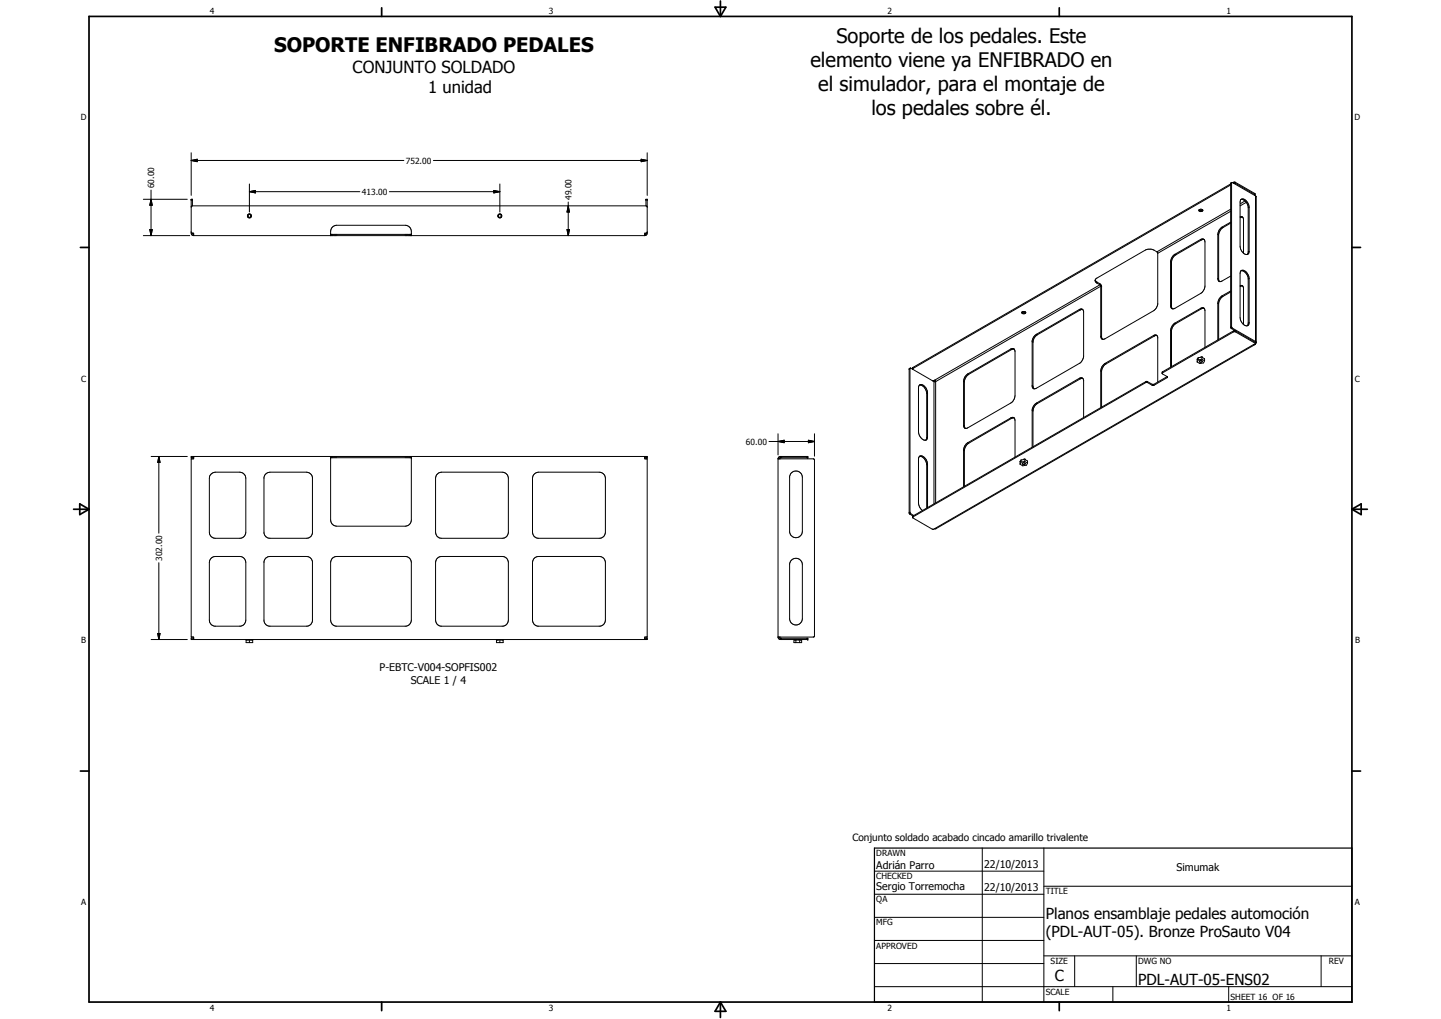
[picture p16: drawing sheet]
<svg xmlns="http://www.w3.org/2000/svg" width="594mm" height="420mm" viewBox="0 0 594 420" stroke-linecap="round" stroke-linejoin="round" font-family="sans-serif">
<defs><g id="words">
<g font-size="8.2">
<text x="344.8" y="17.7">Soporte de los pedales. Este</text>
<text x="113" y="21.6">SOPORTE ENFIBRADO PEDALES</text>
<text x="334.1" y="27.6">elemento viene ya ENFIBRADO en</text>
<text x="337.3" y="37.4">el simulador, para el montaje de</text>
<text x="359.2" y="47.3">los pedales sobre él.</text>
</g>
<g font-size="6.9">
<text x="145.4" y="30.2">CONJUNTO SOLDADO</text>
<text x="176.5" y="38.4">1 unidad</text>
</g>
<g font-size="6.3">
<text x="431.1" y="379">Planos ensamblaje pedales automoción</text>
<text x="431.1" y="386.5">(PDL-AUT-05). Bronze ProSauto V04</text>
<text x="434.8" y="404.7">C</text>
<text x="469.2" y="406">PDL-AUT-05-ENS02</text>
</g>
<g font-size="4.4">
<text x="156.5" y="276.9">P-EBTC-V004-SOPFIS002</text>
<text x="169.3" y="282.1">SCALE 1 / 4</text>
<text x="361.3" y="358.4">Adrián Parro</text>
<text x="405.7" y="357.7">22/10/2013</text>
<text x="485" y="359.2">Simumak</text>
<text x="361.3" y="367.1">Sergio Torremocha</text>
<text x="405.7" y="367.2">22/10/2013</text>
</g>
<text font-size="4.1" x="351.4" y="346.9">Conjunto soldado acabado cincado amarillo trivalente</text>
<g font-size="3.5">
<text x="86.6" y="5.8">4</text>
<text x="226.3" y="5.8">3</text>
<text x="365.9" y="5.8">2</text>
<text x="505.6" y="5.8">1</text>
<text x="33.3" y="49.4">D</text>
<text x="558.5" y="49.4">D</text>
<text x="167.3" y="67.5">752.00</text>
<text x="63.6" y="77.6" transform="rotate(-90 63.6 77.6)">60.00</text>
<text x="149.2" y="80.3">413.00</text>
<text x="235.6" y="82.5" transform="rotate(-90 235.6 82.5)">49.00</text>
<text x="33.4" y="157.3">C</text>
<text x="558.6" y="157.3">C</text>
<text x="307.5" y="183.3">60.00</text>
<text x="66.8" y="231.2" transform="rotate(-90 66.8 231.2)">302.00</text>
<text x="33.4" y="265.2">B</text>
<text x="558.6" y="265.2">B</text>
<text x="361.3" y="353">DRAWN</text>
<text x="361.3" y="362.5">CHECKED</text>
<text x="431.1" y="368.7">TITLE</text>
<text x="33.4" y="373.2">A</text>
<text x="361.3" y="372.1">QA</text>
<text x="558.6" y="373.2">A</text>
<text x="361.3" y="381.6">MFG</text>
<text x="361.3" y="391.1">APPROVED</text>
<text x="433.1" y="397.5">SIZE</text>
<text x="469.2" y="397.5">DWG NO</text>
<text x="547.9" y="397.4">REV</text>
<text x="431.1" y="410.2">SCALE</text>
<text x="507.3" y="412.3">SHEET 16 OF 16</text>
<text x="86.6" y="416.7">4</text>
<text x="226.3" y="416.7">3</text>
<text x="365.9" y="416.7">2</text>
<text x="505.6" y="416.7">1</text>
</g>
</g></defs>
<g fill="none" stroke="#000" stroke-width=".41">
<path d="M62.3 78.4v18.8M78.8 66.2l2.5-.5v1zM78.8 63v17.6M78.8 66.2h87.7M102.8 79l2.5-.5v1zM102.8 75.9v11.5M102.8 79h45.6M160.5 79h45.6M178.7 66.2h88.1M203.6 78.5l2.5 .5-2.5 .5zM206.1 75.9v11.5M264.3 65.7l2.5 .5-2.5 .5z"/>
<path d="M266.8 63v17.6M507.4 76.3l-131 75.6M507.4 75.9l-131 75.6M507.7 75.5l-.3 .2M507.8 75.3l-.1 59.5 .4 .5M507.8 75.2l-.4 .4v59.4l.3 .5M507.9 75.2l-.1 .1M507.9 75.2h.1M507.9 75.2l9.7 5.6M508.6 75.2l-.4 .2M508.6 75.2v.4h.7M508.6 75.2h.7"/>
<path d="M509.3 75.6l8 4.6M509.3 75.2l8 4.6M509.3 75.2v.4M517.3 79.8v.8M517.3 79.8v.4M59.1 82.2h18.1M59.1 97.2h19.1M61.8 94.7h1l-.5 2.5zM62.3 82.2l.5 2.4h-1zM78.8 95.6l.4 .5h.6v1.1M79.3 84.9v-2.7h-.5v13.9l.2 .7 .8 .4M79.3 96.1l.5 .5"/>
<path d="M79.3 84.9l-.5 .5M79.3 84.9h187M79.8 97.2h186M136.3 97.2v-1.8a2.59 2.59 0 0 1 2.5-2.5h28.3a2.59 2.59 0 0 1 2.5 2.5v1.8M136.3 96.6h33.3M233.8 94.7h1l-.5 2.5zM234.3 84.9l.5 2.5h-1zM234.3 83.3v13.9M266.3 84.9v-2.7h.5v13.9l-.4 .8-.6 .3M266.3 96.1l-.5 .5M266.3 84.9l.5 .5M266.8 95.6l-.3 .5h-.7v1.1"/>
<path d="M494.4 86.5l.6 .3 .8-.3M494.5 86.4a.78 .78 0 0 1 .8-.1 .78 .78 0 0 1 .5 .7 .88 .88 0 0 1-.9 .3 .88 .88 0 0 1-.6-.7zM495 98.7a1.11 1.11 0 0 1 1.2-.1 1.11 1.11 0 0 1 .6 1.2v18.1l-.3 1.3-1.5 1.8-11.1 6.3a.99 .99 0 0 1-1.3-1.2M495 98.7l-10.6 6.2M495 98.7l.3 .2M495.3 98.9l-10.5 6.2M496.4 98.7l-1.1 .2M502.1 96.7v18.2M502.1 96.7l.3 .2M503.8 93.6l-1.1 1.2-.6 1.9M503.8 93.6l.4 .3M504.2 93.9l-1.2 1.1-.6 1.6v18.7l.4 .8"/>
<path d="M507.4 86.3l-30.4 17.5M507.4 87.1l-30.1 17.3M507.4 92l-3.2 1.9M507.4 91.6l-3.6 2M511.3 89.4l1.1 .2M511.6 82.3a3.2 3.2 0 0 1 3 3v18.8l-.4 .8M512.3 89.6l-1 .2M512.4 89.6l.2 .7v14.1M513.3 82.8l-2 1.3M513.8 83.4l-2.5 1.5M515 85.5v18.1M515 85.5a2.8 2.8 0 0 0-3.5-3.2l-.2 1.1v18.1l.2 1.4 1.2 1.5"/>
<path d="M515 85.5l-.4 .2M517.3 80.2l.1 .1M517.6 80.8v60M517.6 80.8l.3 .3v60.2l-.3 .3M451.5 115.5l.7 .8M452.2 116.7l1.3 .7M452.2 116.3l1.6 1 .3 .7v21.1l.4 .8M452.2 116.3v.4M453.5 117.4l-68.1 39.3M453.5 117.4l.3 .6M453.8 118l-68.1 39.4h-.6M453.8 118v20.6"/>
<path d="M477 103.8a4.5 4.5 0 0 0-4.6-.8l-20.2 11.7a1.09 1.09 0 0 0-.7 1 1.09 1.09 0 0 0 .7 1M477 103.8l.3 .5v21.1l-.6 1.6-1.1 1.1-20.1 11.6a1.08 1.08 0 0 1-1.2 .1 1.08 1.08 0 0 1-.5-1.2M482.6 107.9v18.2M482.6 107.9l.4 .2M484.4 104.9l.4 .2M484.4 104.9l-1.2 1.1-.6 1.9M484.8 105.1a3.8 3.8 0 0 0-1.8 2.7v18.7l.3 .8M502.1 114.9l.3 .2M507.4 113.8l-3.6 2.1a1.04 1.04 0 0 1-1.3 .1 1.04 1.04 0 0 1-.4-1.1M507.4 120l-3.6 2M511.3 117.8l.9 .1 .4 .8v15.1M511.6 111.6a3.4 3.4 0 0 1 3 3.1v18.8l-.4 .8"/>
<path d="M512.3 117.9l-1 .3M515 114.9v18.1M515 114.9l-.4 .2M515 114.9l-.1-.7a2.6 2.6 0 0 0-3.4-2.5l-.2 1v18.2l.2 1.4 1.2 1.5M515 103.6a1.24 1.24 0 0 1-.8 1.3 1.24 1.24 0 0 1-1.5-.5M515 103.6l-.4 .2M421.3 128.7l.2-.1a.82 .82 0 0 1 1.4 .4l-.3 .2a.85 .85 0 0 1-1.3-.4zM421.3 128.7l.5 .2 1-.2M427.3 137.8l.3 .2M427.6 138l-.2 .2a3.7 3.7 0 0 0-1.5 2.9M445 127.6l-17.7 10.2M445 127.6a1.06 1.06 0 0 1 1.1-.2 1.06 1.06 0 0 1 .6 1v18.7l-.8 1.9-.7 .7-17.9 10.4a1.06 1.06 0 0 1-1.1 .2 1.06 1.06 0 0 1-.7-1l.1-19a3.8 3.8 0 0 1 1.7-2.5"/>
<path d="M445 127.6l.3 .2M445.3 127.8l-17.7 10.2M446.4 127.6l-1.1 .2M453.8 138.6l.3 .3M475.6 138.3a1.04 1.04 0 0 1 1.1-.1 1.04 1.04 0 0 1 .6 .9v18.4M475.6 138.3l-20.1 11.6M475.6 138.3l.3 .3M475.9 138.6l-20 11.5M477 138.3l-1.1 .3M482.6 136.3v15.1M482.6 126.1l.4 .2M482.6 136.3l.4 .2"/>
<path d="M484.4 133.2l-1.2 1.2-.6 1.9M484.4 133.2l.4 .2M484.8 133.4a4 4 0 0 0-1.8 2.8v15M495 127.1l-10.6 6.1M495 127.1l.3 .2M495.3 127.3l-10.5 6.1M496.2 127.1l-.9 .2M496.2 127.1h.2M496.3 127l.5 1.1v15.2M496.3 127l-.6-.1-.7 .2M502.1 125.1v15.1M502.1 125.1l.3 .2"/>
<path d="M503.8 122l-1.3 1.5-.4 1.6M503.8 122l.4 .2M504.2 122.2l-1.2 1.2-.6 1.6v15M507.4 120.4l-3.2 1.8M507.7 134.7l-.3 .2M507.7 135.5l1.6 .9M508.1 135.3l-.4 .2M508.1 135.3l9.5 5.5M508.6 136.8l-29.4 17M508.6 136.4l-29.4 16.9M508.6 136.8h.7M508.6 136.4h.7"/>
<path d="M508.6 136.4v.4M509.3 136.4l8.3 4.8-.1 .8h-.6M509.3 136.8l8.3 4.8M509.3 136.4v.4M515 133l-.4 .2M515 133a1.24 1.24 0 0 1-.8 1.3 1.24 1.24 0 0 1-1.5-.5M374.9 152.1l-.1 59.5 .4 .4M374.9 152v.1M375.2 152l-.4 .2M375.2 152v59.2M375.2 151.8v.2M375.2 151.8l-.3 .2"/>
<path d="M375.3 151.8h-.1M375.3 151.8h.1M375.4 151.8l9.7 5.6M376.3 152.2v.1M376.3 152.3h.1M376.4 151.5l-.1 .7M376.4 151.9l-.1 .2M376.4 151.5v.4M379 158.8a3.2 3.2 0 0 1 3.1 3.4M385.1 157.4v50.4M385.4 156.7l-1.1 .2M385.4 156.7l.3 .5v50.1"/>
<path d="M397.2 157.2v18.2M397.2 157.2l.4 .2M399 154.2l-.5 .4a3.6 3.6 0 0 0-1.3 2.6M399 154.2l.4 .1M399.4 154.3l-1.2 1.2-.6 1.6v18.8l.4 .7M416.7 143.9l-17.7 10.3M416.7 143.9a1.11 1.11 0 0 1 1.2 0 1.11 1.11 0 0 1 .6 1.1v18.2l-.8 2.2-1 .8-17.7 10.2a1.06 1.06 0 0 1-1.3 .1 1.06 1.06 0 0 1-.5-1.1M416.7 143.9l.3 .2M417 144.1l-17.6 10.2M418.1 143.9l-1.1 .2M425.5 140.9l.4 .2M425.5 159l.4 .3"/>
<path d="M425.9 141.1v18.2M425.9 159.3l.3 1M445 156l-17.7 10.2M445 156a1.09 1.09 0 0 1 1.7 .8v15.3M445 156l.3 .2M445.3 156.2l-17.7 10.2M446.4 156l-1.1 .2M453.8 153v15.1M453.8 153l.3 .2M455.5 149.9l-.2 .1a3.9 3.9 0 0 0-1.5 3M455.5 149.9l.4 .2M455.9 150.1l-.7 .6-1.1 2.1v15.1"/>
<path d="M472.4 157.7l-96 55.4M472.4 157.4l-96 55.4M472.4 157.7h.7M472.4 157.4h.7M472.4 157.4v.3M473.1 157.4v.3M473.1 157.7l1.9 1.2M473.1 157.4l1.9 1.1M475 158.5h.7M475 158.9h.7M475 158.5v.4M475.7 158.5v.4"/>
<path d="M479.2 153.8l-.1 .1M479.2 153.3v.8l2 1.2M479.2 153.8h.1M479.2 153.3v.5M481.2 155.3v.4M481.2 155.7l-5.5 3.2M481.2 155.3l-5.5 3.2M493.6 148l.1 .1M493.6 148v1.3M494 147.5l-.4 .5M494 147.5v.9M494 148.4l-.4 .9"/>
<path d="M494.5 148.8l.3-.1a.51 .51 0 0 1 .6 0 .51 .51 0 0 1 .2 .5l-.8 .2zM495.5 147.1l-1.5 .4M495.5 147.1l1.1 .8v.9M495.5 147.1v1M495.5 148.1l1.1 .7M495.5 148.1l-1.5 .3M496.6 148.8l-.4 .8-1.5 .3-1.1-.6M516.9 142l-131.5 75.9M517.4 142.1l-131.6 76-.4-.2M517.6 140.8l-.3 .2M517.6 141.6l-.7 .4M517.6 140.8l.3 .3"/>
<path d="M320.8 178.9v8.7M335.8 178.9v9.2M382.1 162.2v18.4l-.4 .9M382.4 162.1a3.2 3.2 0 0 0-3-3.5l-.5 .4-.2 .9v18.2l.3 1.4a2.31 2.31 0 0 0 3.1 1.7l.3-1M382.4 162.1v18.1M382.4 162.1l-.3 .1M397.2 175.4l.4 .2M416.7 172.3l-17.7 10.2M416.7 172.3a1.09 1.09 0 0 1 1.2-.1 1.09 1.09 0 0 1 .6 1.2v15.1M416.7 172.3l.3 .2M417 172.5l-17.6 10.3M418.1 172.3l-1.1 .2"/>
<path d="M425.5 169.3l.4 .2M425.9 169.5v14.6M427.3 166.2a4 4 0 0 0-1.8 2.8v15.4M427.3 166.2l.3 .2M427.6 166.4l-1.1 1.2-.6 1.9M62.3 188.2h14.9M65.5 188.2l.5 2.5h-1zM65.5 188.2v31.6M79.8 188.7h-1v-.5h188v.5h-1M79.8 188.2v1h-1v73.5h1v1M87.2 195.3l1.6-.6h10a2.59 2.59 0 0 1 2.5 2.5v22.3a2.52 2.52 0 0 1-2.5 2.5h-10a2.44 2.44 0 0 1-2.5-2.5v-22.3l.2-1.1zM109.4 195.6l.9-.7 1-.2h15a2.57 2.57 0 0 1 2.5 2.1v23a2.47 2.47 0 0 1-2.5 2.2h-15a2.47 2.47 0 0 1-2.5-2.2v-23z"/>
<path d="M136.3 188.7h33.3M136.3 188.2v26.2a2.59 2.59 0 0 0 2.5 2.6h28.3a2.59 2.59 0 0 0 2.5-2.6v-26.2M180 195.8l1-.9 1.1-.2h24.9a2.59 2.59 0 0 1 2.6 2.5v22.3a2.52 2.52 0 0 1-2.6 2.5h-24.9a2.51 2.51 0 0 1-2.5-2.5v-22.3zM220.2 195.6l.8-.7 1.1-.2h25a2.59 2.59 0 0 1 2.5 2.5v22.3a2.52 2.52 0 0 1-2.5 2.5h-25a2.51 2.51 0 0 1-2.6-2.5v-22.3zM265.8 188.2v1h1v73.5h-1v1M317 182h18.8M320.8 182l2.5-.5v1zM320.8 189.2l.8-1h11.4v.5h-11.4l-.3 .5M320.8 189.2h14.5l.5 .5v72.5l-.4 .5h-14.6M320.8 189.2v73.5M321.8 188.2v.5M326.2 195a2.63 2.63 0 0 1 2.9-.6 2.63 2.63 0 0 1 1.7 2.4v22.3a2.64 2.64 0 0 1-2.5 2.6 2.64 2.64 0 0 1-2.8-2.2v-23.1z"/>
<path d="M333.3 181.5l2.5 .5-2.5 .5zM379 188.2a3.2 3.2 0 0 1 3.1 3.4M382.1 191.6v17.9M382.4 191.4a3.1 3.1 0 0 0-3.2-3.3l-.5 1.2v18.1l.4 1.7 1.2 1.4M382.4 191.4v17.9M382.4 191.4l-.3 .2M382.4 180.2l-.3 .2M397.2 185.6v15.1M397.2 185.6l.4 .2M399 182.5l-1.2 1.2-.6 1.9M399 182.5l.4 .3M399.4 182.8l-1.2 1.1-.6 1.6v15"/>
<path d="M420.6 190.2h.1M420.6 190.2l-.1 1.2M421 189.7l-.4 .5M421 189.7v.8M421 190.5l-.5 .9M421.5 191l.3-.2a.47 .47 0 0 1 .6 0 .47 .47 0 0 1 .1 .6h-.9zM422.5 189.3l-1.5 .4M422.5 189.3l1.1 .8v.8M422.5 189.3v1M422.5 190.3l1.1 .6M422.5 190.3l-1.5 .2M423.6 190.9l-.4 .9-1.6 .3-1.1-.7"/>
<path d="M375.2 211.2l.3 .6M375.2 211.2l-.4 .2M375.2 212l1.2 .8M375.5 211.8l-.3 .2M375.5 211.8l1.2 .8M376.3 213.4v.1M376.3 213.5l8 4.7 1.1-.3M376.4 212.8l-.1 .6M376.4 213.1l-.1 .2M376.4 212.8v.3M65.5 232v31.7M87.2 230l1.6-.6h10a2.52 2.52 0 0 1 2.5 2.5v23.8a2.57 2.57 0 0 1-2.1 2.5h-10.7a2.57 2.57 0 0 1-2.2-2.5v-23.8l.2-1z"/>
<path d="M109.4 230.3l.9-.6 1-.3h15a2.49 2.49 0 0 1 2.5 2.2v24.4a2.52 2.52 0 0 1-2.1 2.2h-15.7a2.52 2.52 0 0 1-2.2-2.2v-24.4zM136.9 230.3l.9-.6 1-.3h28.3a2.52 2.52 0 0 1 2.5 2.5v23.8a2.57 2.57 0 0 1-2.2 2.5h-28.9a2.57 2.57 0 0 1-2.2-2.5v-23.8zM180.2 230.3l.8-.6 1.1-.3h24.9a2.51 2.51 0 0 1 2.6 2.5v23.8a2.57 2.57 0 0 1-2.2 2.5h-25.7a2.57 2.57 0 0 1-2.1-2.5v-23.8zM220.2 230.3l.8-.6 1.1-.3h25a2.51 2.51 0 0 1 2.5 2.5v23.8a2.57 2.57 0 0 1-2.2 2.5h-25.7a2.57 2.57 0 0 1-2.2-2.5v-23.8zM326.2 231.1a2.63 2.63 0 0 1 2.9-.7 2.63 2.63 0 0 1 1.7 2.4v22.3a2.64 2.64 0 0 1-2.5 2.6 2.64 2.64 0 0 1-2.8-2.3v-23zM62.3 263.7h14.9M65 261.2h1l-.5 2.5zM79.8 263.2h-1v.5h188v-.5h-1M101.5 263.7v1.3h2.7v-1.3M101.8 263.7v.2M102.5 263.7v.2h-1M102.8 263.7v1.3"/>
<path d="M103.2 263.7v.2h1M103.8 263.7v.2M103.9 263.7v.2M204.7 263.7v1.3h2.7v-1.3M205 263.7v.2M205.1 263.7v.2M205.7 263.7v.2h-1M206.1 263.7v1.3M206.4 263.7v.2h1M207 263.7v.2M320.8 262.7l.3 .8 .7 .2M321.3 262.7l.3 .5h11.4v.5h-11.2"/>
<path d="M321.8 263.2v.5M327.3 263.7v1.3h3.2v-1.1l-.6-.2M327.5 263.7v.2h1.8v-.2M327.9 263.7v.2M328.1 263.9v1.1M329.7 263.7v1.3M360.5 359.2h69.9M405 349.7v63.5M430.4 349.7v63.5M360.5 368.7h69.9M360.5 378.2h69.9M430.4 365.4h127"/>
<path d="M360.5 387.8h69.9M360.5 397.3h69.9M430.4 394.1h127M443.1 394.1v12.7M468.5 394.1v12.7M544.7 394.1v12.7M360.5 406.8h196.9M458.8 406.8v6.4M506.6 406.8v6.4"/>
<circle cx="102.8" cy="89" r=".62"/>
<circle cx="102.8" cy="89" r=".83"/>
<circle cx="206.1" cy="89" r=".83"/>
<circle cx="206.1" cy="89" r=".63"/>
</g>
<g fill="#000">
<circle cx="78.8" cy="82.2" r=".18"/>
<circle cx="79.3" cy="82.2" r=".18"/>
<circle cx="266.3" cy="82.2" r=".18"/>
<circle cx="266.8" cy="82.2" r=".18"/>
<circle cx="79.8" cy="188.2" r=".18"/>
<circle cx="136.3" cy="188.2" r=".18"/>
<circle cx="169.6" cy="188.2" r=".18"/>
<circle cx="265.8" cy="188.2" r=".18"/>
<circle cx="333" cy="188.2" r=".18"/>
<circle cx="333" cy="188.7" r=".18"/>
<circle cx="333" cy="263.2" r=".18"/>
<circle cx="333" cy="263.7" r=".18"/>
</g>
<g fill="none" stroke="#000" stroke-width=".71">
<path d="M36.7 6.8h520.7v406.4h-520.7zM157.3 3.2v3.6M294.8 3h4.4l-2.2 3.8zM297 .4v6.4M436.7 3.2v3.6M33.1 102h3.6M557.4 102h3.5M30.3 210h6.4M32.9 207.8l3.8 2.2-3.8 2.2zM557.4 210h6.3M557.4 210l3.8-2.2v4.4zM33.1 317.9h3.6"/>
<path d="M557.4 317.9h3.5M157.3 413.2v3.5M297 413.2v6.3M297 413.2l2.2 3.8h-4.4zM436.7 413.2v3.5"/>
</g>
<path d="M360.5 349.7h196.9v63.5h-196.9z" fill="none" stroke="#000" stroke-width=".51"/>
<path d="M78.8 66.2l2.5-.5v1zM102.8 79l2.5-.5v1zM203.6 78.5l2.5 .5-2.5 .5zM264.3 65.7l2.5 .5-2.5 .5zM61.8 94.7h1l-.5 2.5zM62.3 82.2l.5 2.4h-1zM233.8 94.7h1l-.5 2.5zM234.3 84.9l.5 2.5h-1zM65.5 188.2l.5 2.5h-1zM320.8 182l2.5-.5v1zM333.3 181.5l2.5 .5-2.5 .5zM65 261.2h1l-.5 2.5z" fill="#000"/>
<use href="#words"/>
</svg>
